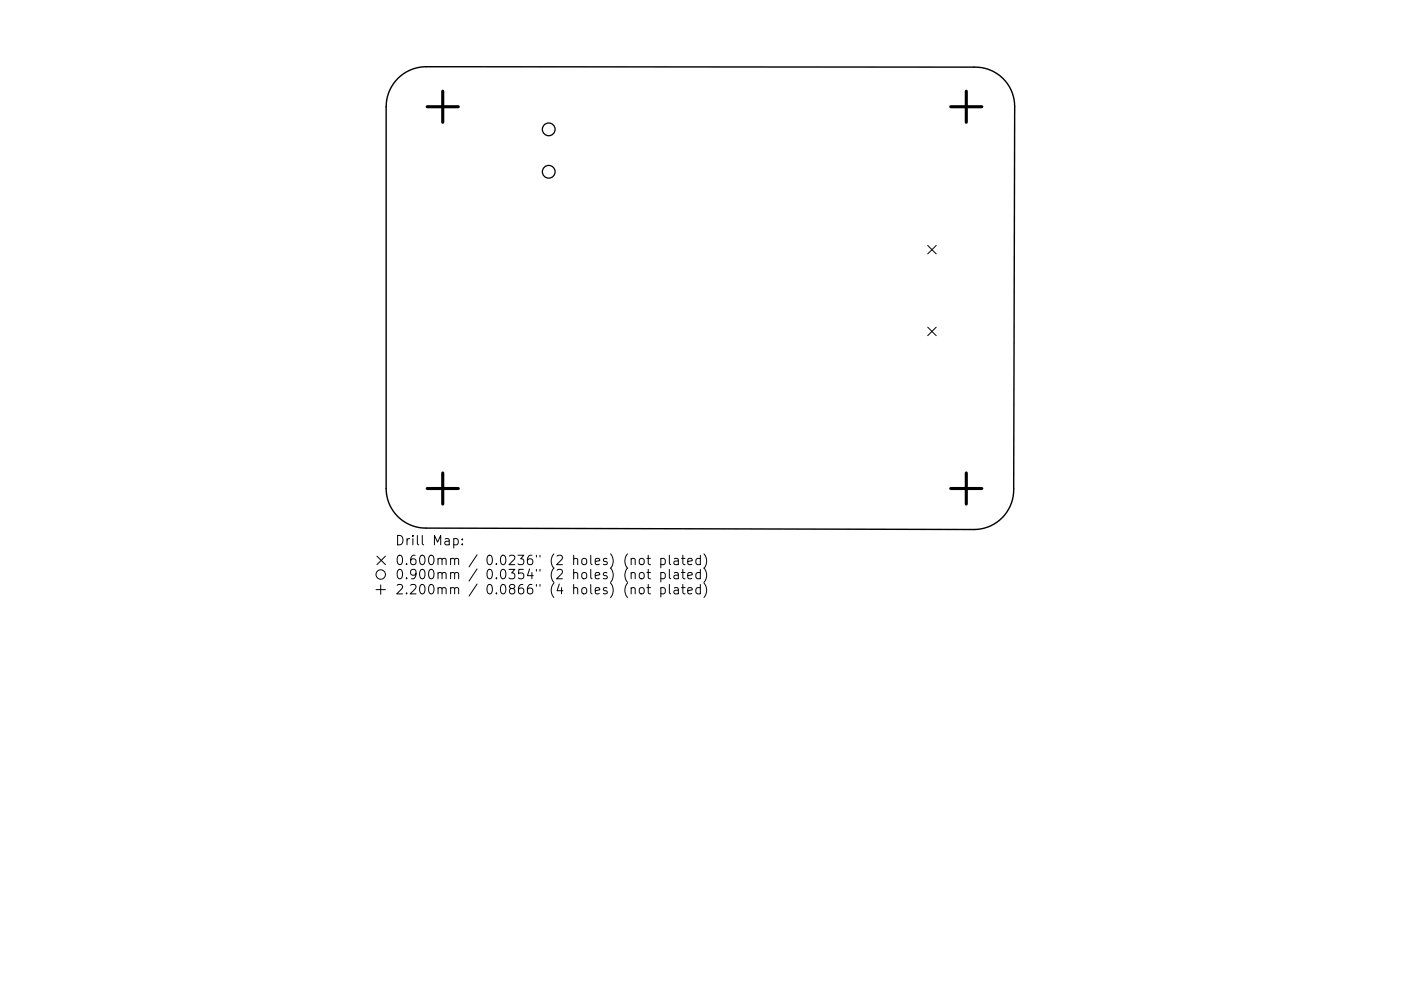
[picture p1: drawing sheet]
<svg xmlns="http://www.w3.org/2000/svg" width="297mm" height="210mm" viewBox="0 0 297 210" stroke-linecap="round" stroke-linejoin="round" font-family="sans-serif">
<defs><g id="words">
<g font-size="2.8">
<text x="83.7" y="115.7">Drill Map:</text>
<text x="83.7" y="119.9">0.600mm / 0.0236&quot; (2 holes) (not plated)</text>
<text x="83.7" y="122.9">0.900mm / 0.0354&quot; (2 holes) (not plated)</text>
<text x="83.7" y="126.1">2.200mm / 0.0866&quot; (4 holes) (not plated)</text>
</g>
</g></defs>
<path d="M84.3 16.7a8.5 8.5 0 0 1 6-2.5h116.2a8.3 8.3 0 0 1 8.6 8.4l-.2 81a8.4 8.4 0 0 1-8.4 8.7l-116.2-.3a8.4 8.4 0 0 1-8.4-8.4v-81a8.5 8.5 0 0 1 2.4-5.9z" fill="none" stroke="#000" stroke-width=".3"/>
<g fill="none" stroke="#000" stroke-width=".21">
<path d="M196.7 52.1l1.8 1.8M198.5 52.1l-1.8 1.8M196.7 69.4l1.8 1.8M198.5 69.4l-1.8 1.8M79.9 118l1.8 1.8M81.7 118l-1.8 1.8M96.2 114.4l.6-.1 .4 .3v.6l-.2 .3h-.8M98 115.4v.2M98 114.4v.2M133.8 118.7a.5 .5 0 0 1 .9 .1v1M135.6 118.7a.54 .54 0 0 1 .6-.2 .54 .54 0 0 1 .4 .3v.6a.54 .54 0 0 1-.5 .4 .54 .54 0 0 1-.6-.4zM137.2 118.5h.7"/>
<path d="M137.4 117.8v1.7l.1 .2 .4 .1M140.1 118.6l.6-.1 .4 .3v.6l-.2 .3h-.8M140.1 118.5v2M141.9 117.8v1.7l.3 .3M143 118.6h.7l.1 1.2M143.8 118.9l-.6 .1a.39 .39 0 0 0-.3 .4 .39 .39 0 0 0 .3 .4l.6-.1M144.5 118.5h.7M144.8 117.8v1.7l.1 .2 .3 .1M145.8 119.1l1-.2-.1-.3-.6-.1-.3 .3 .1 .9h.8M148.5 118.6l-.6-.1-.4 .3v.6l.2 .3h.8M148.5 117.8v2M149.2 117.5a2.29 2.29 0 0 1 0 3.1"/>
<path d="M79.7 125.1h2M80.7 124.1v2M133.8 121.7a.5 .5 0 0 1 .9 .1v1M133.8 124.9a.5 .5 0 0 1 .9 .1v1M135.6 121.7a.54 .54 0 0 1 .6-.2 .54 .54 0 0 1 .4 .3v.6a.54 .54 0 0 1-.5 .4 .54 .54 0 0 1-.6-.4zM135.6 124.9a.54 .54 0 0 1 .6-.2 .54 .54 0 0 1 .4 .3v.6a.54 .54 0 0 1-.5 .4 .54 .54 0 0 1-.6-.4zM137.2 121.5h.7M137.2 124.7h.7M137.4 120.8v1.7l.1 .2 .4 .1M137.4 124v1.7l.1 .2 .4 .1M140.1 121.6l.6-.1 .4 .3v.6l-.2 .3h-.8M140.1 124.8l.6-.1 .4 .3v.6l-.2 .3h-.8"/>
<path d="M140.1 121.5v2M140.1 124.7v2M141.9 120.8v1.7l.3 .3M141.9 124v1.7l.3 .3M143 121.6h.7l.1 1.2M143 124.8h.7l.1 1.2M143.8 121.9l-.6 .1a.39 .39 0 0 0-.3 .4 .39 .39 0 0 0 .3 .4l.6-.1M143.8 125.1l-.6 .1a.39 .39 0 0 0-.3 .4 .39 .39 0 0 0 .3 .4l.6-.1M144.5 121.5h.7M144.5 124.7h.7M144.8 120.8v1.7l.1 .2 .3 .1M144.8 124v1.7l.1 .2 .3 .1"/>
<path d="M145.8 122.1l1-.2-.1-.3-.6-.1-.3 .3 .1 .9h.8M145.8 125.3l1-.2-.1-.3-.6-.1-.3 .3 .1 .9h.8M148.5 121.6l-.6-.1-.4 .3v.6l.2 .3h.8M148.5 124.8l-.6-.1-.4 .3v.6l.2 .3h.8M148.5 120.8v2M148.5 124v2M149.2 120.5a2.29 2.29 0 0 1 0 3.1M149.2 123.7a2.29 2.29 0 0 1 0 3.1"/>
<circle cx="80.7" cy="121.9" r="1"/>
</g>
<g fill="none" stroke="#000" stroke-width=".27">
<circle cx="116.3" cy="27.4" r="1.35"/>
<circle cx="116.3" cy="36.4" r="1.35"/>
</g>
<path d="M93.9 19.3v6.6M204.9 19.3v6.6M90.6 22.6h6.6M201.6 22.6h6.6M90.6 103.6h6.6M93.9 100.3v6.6M201.6 103.6h6.6M204.9 100.3v6.6" fill="none" stroke="#000" stroke-width=".66"/>
<use href="#words"/>
</svg>
